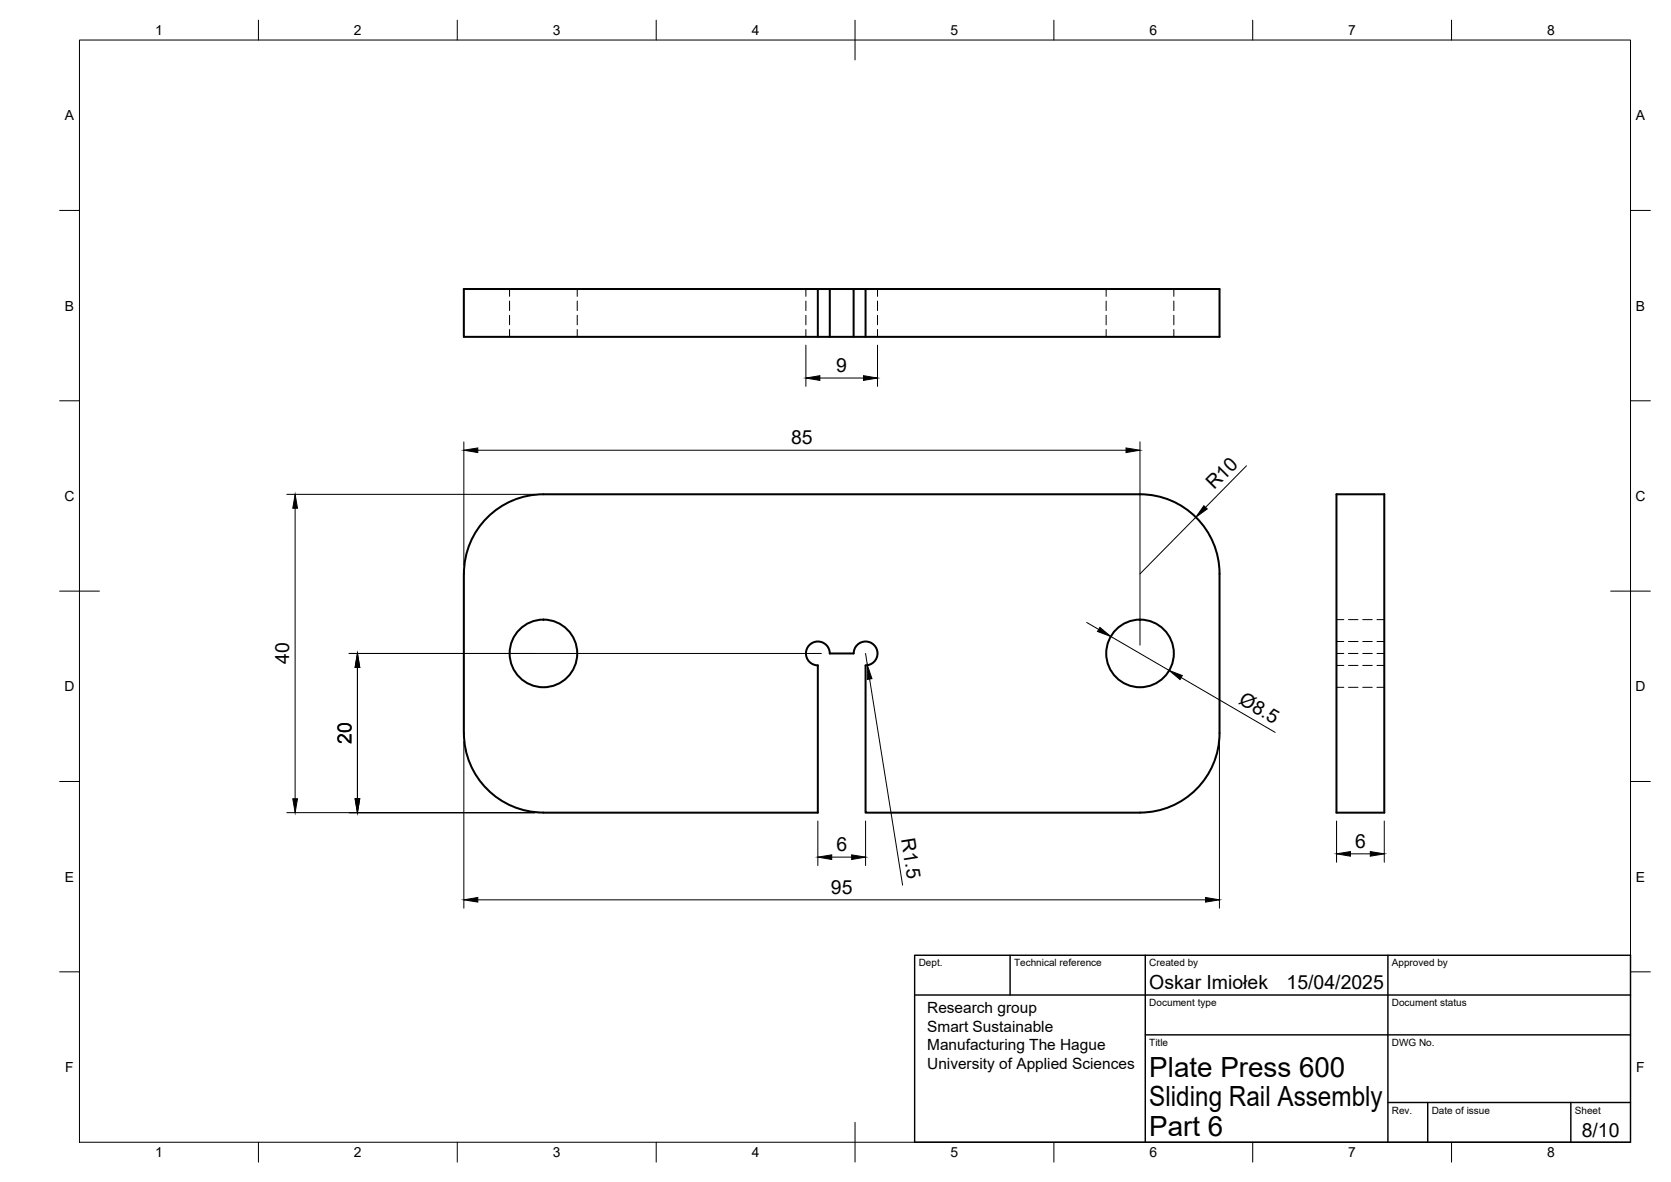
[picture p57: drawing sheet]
<svg xmlns="http://www.w3.org/2000/svg" width="420mm" height="297mm" viewBox="0 0 420 297" stroke-linecap="round" stroke-linejoin="round" font-family="sans-serif">
<defs><g id="words">
<g font-size="7">
<text x="289" y="270.6">Plate Press 600</text>
<text x="289" y="278.1">Sliding Rail Assembly</text>
<text x="289" y="285.5">Part 6</text>
</g>
<g font-size="4.9">
<text x="210.3" y="93.5">9</text>
<text x="198.9" y="111.7">85</text>
<text x="305.3" y="123.3" transform="rotate(-45 305.3 123.3)">R10</text>
<text x="72.7" y="166.9" transform="rotate(-90 72.7 166.9)">40</text>
<text x="311.2" y="176.8" transform="rotate(30 311.2 176.8)">Ø8.5</text>
<text x="88.4" y="186.9" transform="rotate(-90 88.4 186.9)">20</text>
<text x="210.3" y="213.9">6</text>
<text x="226.6" y="210.8" transform="rotate(81 226.6 210.8)">R1.5</text>
<text x="340.7" y="213.1">6</text>
<text x="208.9" y="224.7">95</text>
<text x="289" y="248.5">Oskar Imiołek</text>
<text x="323.5" y="248.5">15/04/2025</text>
<text x="397.7" y="285.7">8/10</text>
</g>
<g font-size="3.9">
<text x="233.1" y="254.6">Research group</text>
<text x="233.1" y="259.3">Smart Sustainable</text>
<text x="233.1" y="263.9">Manufacturing The Hague</text>
<text x="233.1" y="268.6">University of Applied Sciences</text>
</g>
<g font-size="3.5">
<text x="39" y="8.8">1</text>
<text x="89" y="8.8">2</text>
<text x="139" y="8.8">3</text>
<text x="189" y="8.8">4</text>
<text x="239" y="8.8">5</text>
<text x="289" y="8.8">6</text>
<text x="339" y="8.8">7</text>
<text x="389" y="8.8">8</text>
<text x="16.3" y="30.2">A</text>
<text x="411.3" y="30.2">A</text>
<text x="16.3" y="78">B</text>
<text x="411.3" y="78">B</text>
<text x="16.2" y="125.9">C</text>
<text x="411.2" y="125.9">C</text>
<text x="16.2" y="173.7">D</text>
<text x="411.2" y="173.7">D</text>
<text x="16.3" y="221.6">E</text>
<text x="411.3" y="221.6">E</text>
<text x="16.4" y="269.4">F</text>
<text x="411.4" y="269.4">F</text>
<text x="39" y="290.8">1</text>
<text x="89" y="290.8">2</text>
<text x="139" y="290.8">3</text>
<text x="189" y="290.8">4</text>
<text x="239" y="290.8">5</text>
<text x="289" y="290.8">6</text>
<text x="339" y="290.8">7</text>
<text x="389" y="290.8">8</text>
</g>
<g font-size="2.5">
<text x="231" y="242.9">Dept.</text>
<text x="255" y="242.9">Technical reference</text>
<text x="289" y="242.9">Created by</text>
<text x="350" y="242.9">Approved by</text>
<text x="289" y="252.8">Document type</text>
<text x="350" y="252.8">Document status</text>
<text x="289" y="262.9">Title</text>
<text x="350" y="262.9">DWG No.</text>
<text x="350" y="279.9">Rev.</text>
<text x="360" y="279.9">Date of issue</text>
<text x="396" y="279.9">Sheet</text>
</g>
</g></defs>
<!-- layer: Visible -->
<g fill="none" stroke="#000" stroke-width=".51">
<path d="M205.6 72.6h-89v12.1h92M205.6 72.6h101v12.1h-98M205.6 72.6v12.1M208.6 72.6v12.1M214.6 72.6v12.1M217.6 72.6v12.1M336 124.2h12.1v80h-12.1zM116.6 144.2v40M116.6 144.2a20 20 0 0 1 20-20h150a20 20 0 0 1 20 20v40M214.6 164.2h-6a3 3 0 0 0-3-3 3 3 0 0 0-3 3 3 3 0 0 0 3 3v37h-69a20 20 0 0 1-20-20M214.7 164.2a3 3 0 0 1 2.9-3 3 3 0 0 1 3 3 3 3 0 0 1-3 3v37h69a20 20 0 0 0 20-20"/>
<circle cx="136.6" cy="164.2" r="8.5"/>
<circle cx="286.6" cy="164.2" r="8.5"/>
</g>
<!-- layer: Hidden -->
<g fill="none" stroke="#000" stroke-width=".25">
<path d="M128.1 72.6v1.9M128.1 75.7v2.3M128.1 79.2v2.4M145.1 72.6v1.9M145.1 75.7v2.3M145.1 79.2v2.4M202.6 72.6v1.9M202.6 75.7v2.3M202.6 79.2v2.4M220.6 72.6v1.9M220.6 75.7v2.3M220.6 79.2v2.4"/>
<path d="M278.1 72.6v1.9M278.1 75.7v2.3M278.1 79.2v2.4M295.1 72.6v1.9M295.1 75.7v2.3M295.1 79.2v2.4M128.1 82.8v1.9M145.1 82.8v1.9M202.6 82.8v1.9M220.6 82.8v1.9M278.1 82.8v1.9M295.1 82.8v1.9"/>
<path d="M336 155.7h1.9M339.1 155.7h2.4M342.6 155.7h2.4M346.2 155.7h1.9M336 164.2h1.9M336 161.2h1.9M336 167.2h1.9M336 172.7h1.9M339.1 167.2h2.4M339.1 172.7h2.4M339.1 164.2h2.4M339.1 161.2h2.4"/>
<path d="M342.6 167.2h2.4M342.6 172.7h2.4M342.6 164.2h2.4M342.6 161.2h2.4M346.2 164.2h1.9M346.2 161.2h1.9M346.2 167.2h1.9M346.2 172.7h1.9"/>
</g>
<!-- layer: BORDER -->
<g fill="none" stroke="#000" stroke-width=".25">
<path d="M20 10.1h390v276.9h-390zM65 5.1v5M115 5.1v5M165 5.1v5M215 5.1v10M265 5.1v5M315 5.1v5M365 5.1v5M15 52.9h5M410 52.9h5M15 100.7h5M410 100.7h5"/>
<path d="M15 148.6h10M405 148.6h10M15 196.4h5M410 196.4h5M15 244.2h5M410 244.2h5M65 287v5M115 287v5M165 287v5M215 282.1v9.9M265 287v5M315 287v5"/>
<path d="M365 287v5"/>
</g>
<!-- layer: TITLEBLOCK -->
<path d="M230 250h180M230 240.1h180v46.9h-180zM254 240.1v9.9M288 240.1v46.9M349 240.1v46.9M288 260.1h122M349 277.1h61M359 277.1v9.9M395 277.1v9.9" fill="none" stroke="#000" stroke-width=".36"/>
<!-- layer: FD_Dimensions -->
<g fill="none" stroke="#000" stroke-width=".25">
<path d="M202.6 86.7v10.4M206.1 95h11M220.6 86.7v10.4M116.6 111v31.1M120.1 113.1h163M286.6 111v51.1M313.4 117.1l-10.3 10.4M72.1 124.2h62.4M74.2 127.7v73M300.7 130l-14.1 14.2M273.2 156.4l3.1 1.8M279.3 159.9l14.7 8.6"/>
<path d="M87.8 164.2h118.7M89.9 167.7v33M217.6 164.2l.5 3M218.7 170.6l8.2 51.8M297 170.3l23.6 13.8M116.6 186.3v41.9M306.6 186.3v41.9M72.1 204.2h62.4M205.6 206.3v11.2M209.1 215.4h5M217.6 206.3v11.2M336.1 206.3v10.4"/>
<path d="M339.6 214.6h5M348.1 206.3v10.4M120.1 226.1h183"/>
</g>
<g fill="#000" stroke="#000" stroke-width=".25">
<path d="M202.6 95l3.5-.6v1.2zM217.1 94.4l3.5 .6-3.5 .6zM116.6 113.1l3.5-.5v1.1zM283.1 112.6l3.5 .5-3.5 .6zM74.2 124.2l.6 3.5h-1.2zM302.7 127.1l.9 .8-2.9 2.1zM276.6 157.7l2.7 2.2-3.3-1.2zM89.9 164.2l.5 3.5h-1.1zM89.9 164.2l.6 3.5h-1.2zM218.1 167.2l1.1 3.3-1.1 .2zM294 168.5l3.3 1.3-.6 1zM73.6 200.7h1.2l-.6 3.5z"/>
<path d="M89.3 200.7h1.1l-.5 3.5zM89.3 200.7h1.2l-.6 3.5zM205.6 215.4l3.5-.6v1.2zM214.1 214.8l3.5 .6-3.5 .6zM336.1 214.6l3.5-.6v1.2zM344.6 214l3.5 .6-3.5 .6zM116.6 226.1l3.5-.6v1.2zM303.1 225.5l3.5 .6-3.5 .6z"/>
</g>
<use href="#words"/>
</svg>
